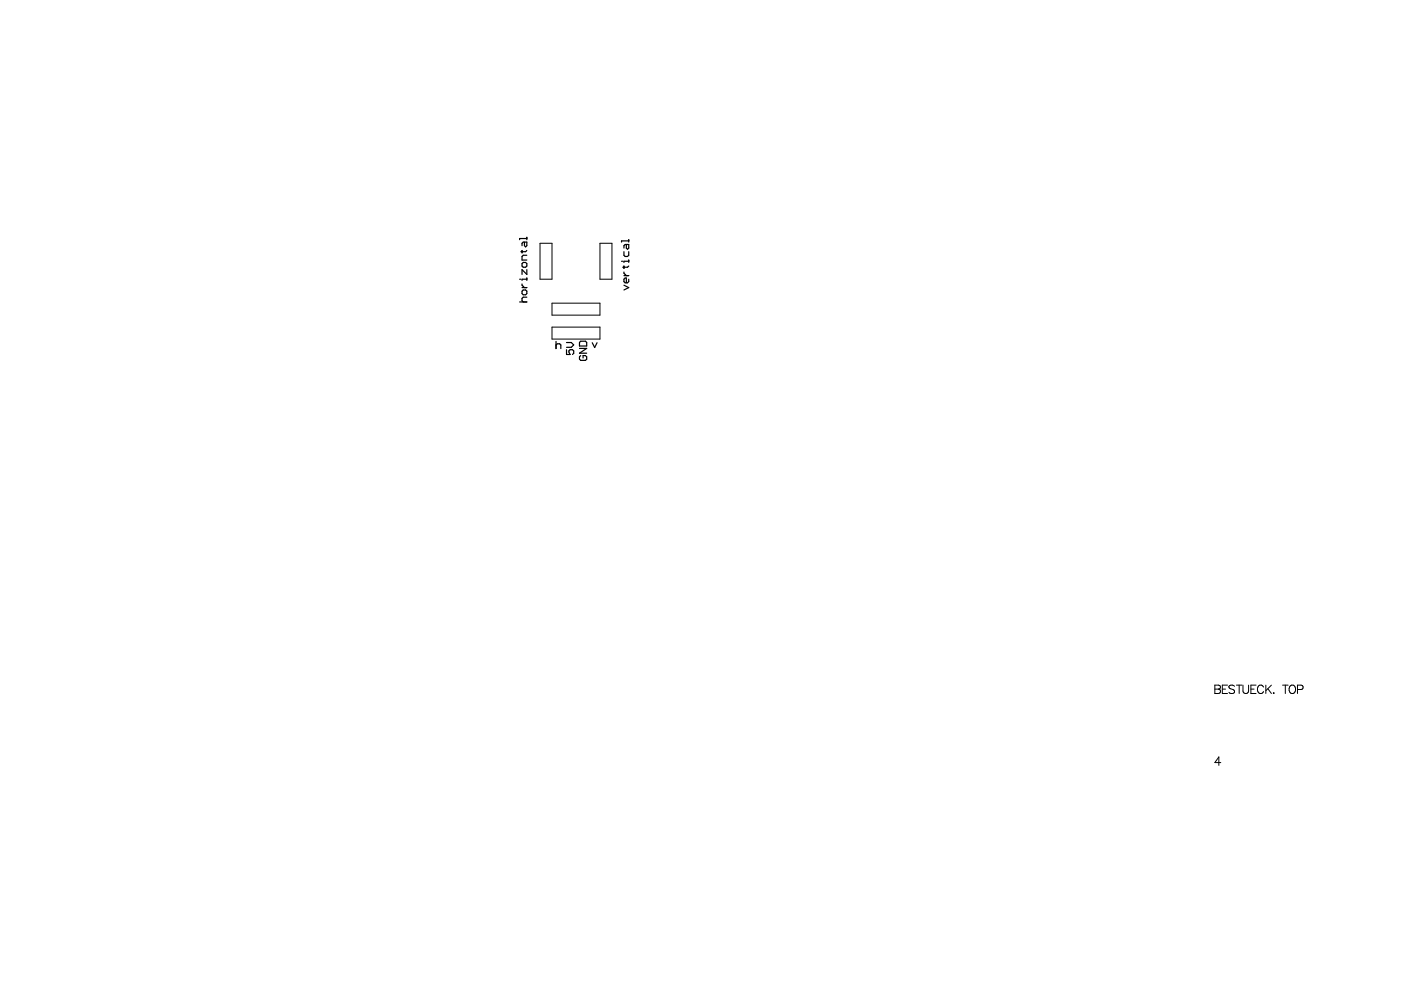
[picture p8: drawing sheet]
<svg xmlns="http://www.w3.org/2000/svg" width="297mm" height="210mm" viewBox="0 0 297 210" stroke-linecap="round" stroke-linejoin="round" font-family="sans-serif">
<g fill="none" stroke="#000" stroke-width=".21">
<path d="M114.2 51.5h2.6v7.6h-2.6zM126.9 51.5h2.6v7.6h-2.6zM116.8 64.1h10.1v2.6h-10.1zM116.8 69.2h10.1v2.5h-10.1zM257 145h.8l.3 .1 .1 .4-.4 .3a.47 .47 0 0 1 .4 .5 .47 .47 0 0 1-.4 .4h-.8zM257 145.8h.8M258.6 145.8h.7M259.7 145h-1.1v1.7h1.1M261.2 145.2a.67 .67 0 0 0-.7-.3 .67 .67 0 0 0-.5 .5l.2 .2 .8 .4 .2 .5a.78 .78 0 0 1-1.2 0M261.6 145h1.2M262.2 145v1.7M263 145v1.2a.6 .6 0 0 0 .6 .5 .6 .6 0 0 0 .6-.5v-1.2"/>
<path d="M264.6 145.8h.7M265.7 145h-1.1v1.7h1.1M267.3 145.4a.65 .65 0 0 0-.7-.4 .65 .65 0 0 0-.6 .6v.5a.65 .65 0 0 0 .6 .6 .65 .65 0 0 0 .7-.4M267.8 145v1.7M268.2 145.7l.8 1M269 145l-1.2 1.2M269.4 146.7h.2zM271.3 145h1.2M271.9 145v1.7M272.9 145.2a.65 .65 0 0 1 .8-.2 .65 .65 0 0 1 .4 .6v.5a.68 .68 0 0 1-.7 .7 .68 .68 0 0 1-.7-.7zM274.5 145.9h.8a.47 .47 0 0 0 .4-.5 .47 .47 0 0 0-.4-.4h-.8v1.7M258.3 161.4h-1.3l.9-1.2v1.7"/>
</g>
<g fill="none" stroke="#000" stroke-width=".25">
<path d="M109.9 59.1h.1M110.4 53v.5M110.4 55.8l.3-.3h.5l.3 .3v.5l-.3 .2h-.5l-.3-.2zM111 51.2v.8l.2 .2 .3-.2v-.8h-.8l-.3 .3v.5M111.5 54h-.8l-.3 .3v.7h1.1M111.5 57.1v1l-1.1-1v1M111.5 59.1h-1.1v.2M111.5 50.2v.5M111.5 58.8v.5M111.5 53l-.3 .3h-1M111.5 50.5h-1.6v.2M131.5 55.3h.1"/>
<path d="M132 53.3v.7l.3 .3h.5l.2-.3v-.7M132 56.3v.5M132 57.6v.2l.5 .5M132 58.3h1M132.5 51.7v.8l.3 .2 .2-.2v-.8h-.7l-.3 .3v.5M133 56.3l-.2 .2h-1M133 50.7v.5M133 55v.5M133 59.1v.5l-.2 .2h-.5l-.3-.2v-.5l.3-.3h.2v1M133 55.3h-1v.2M133 51h-1.5v.2M109.9 63.9h1.6"/>
<path d="M110.4 60.1v.2l.6 .6M110.4 61.6l.3-.2h.5l.3 .2v.5l-.3 .3h-.5l-.3-.3zM110.4 60.9h1.1M111.5 62.9h-.8l-.3 .2v.5l.3 .3M117.6 72.2v1.6M117.6 73l.3-.3h.5l.3 .3v.8M119.9 72.5h1l.5 .5-.5 .5h-1M119.9 74v1h.7l-.2-.5v-.3l.2-.2h.5l.3 .2v.6l-.3 .2M122.6 72.5l.3-.3h1l.2 .3v.7h-1.5zM122.6 73.7h1.5l-1.5 1h1.5M122.9 75.2l-.3 .3v.5l.3 .3h1l.2-.3v-.5l-.2-.3h-.5v.5M125.3 72.5l.5 1 .5-1"/>
<path d="M132 60.3l1 .6-1 .5"/>
</g>
</svg>
